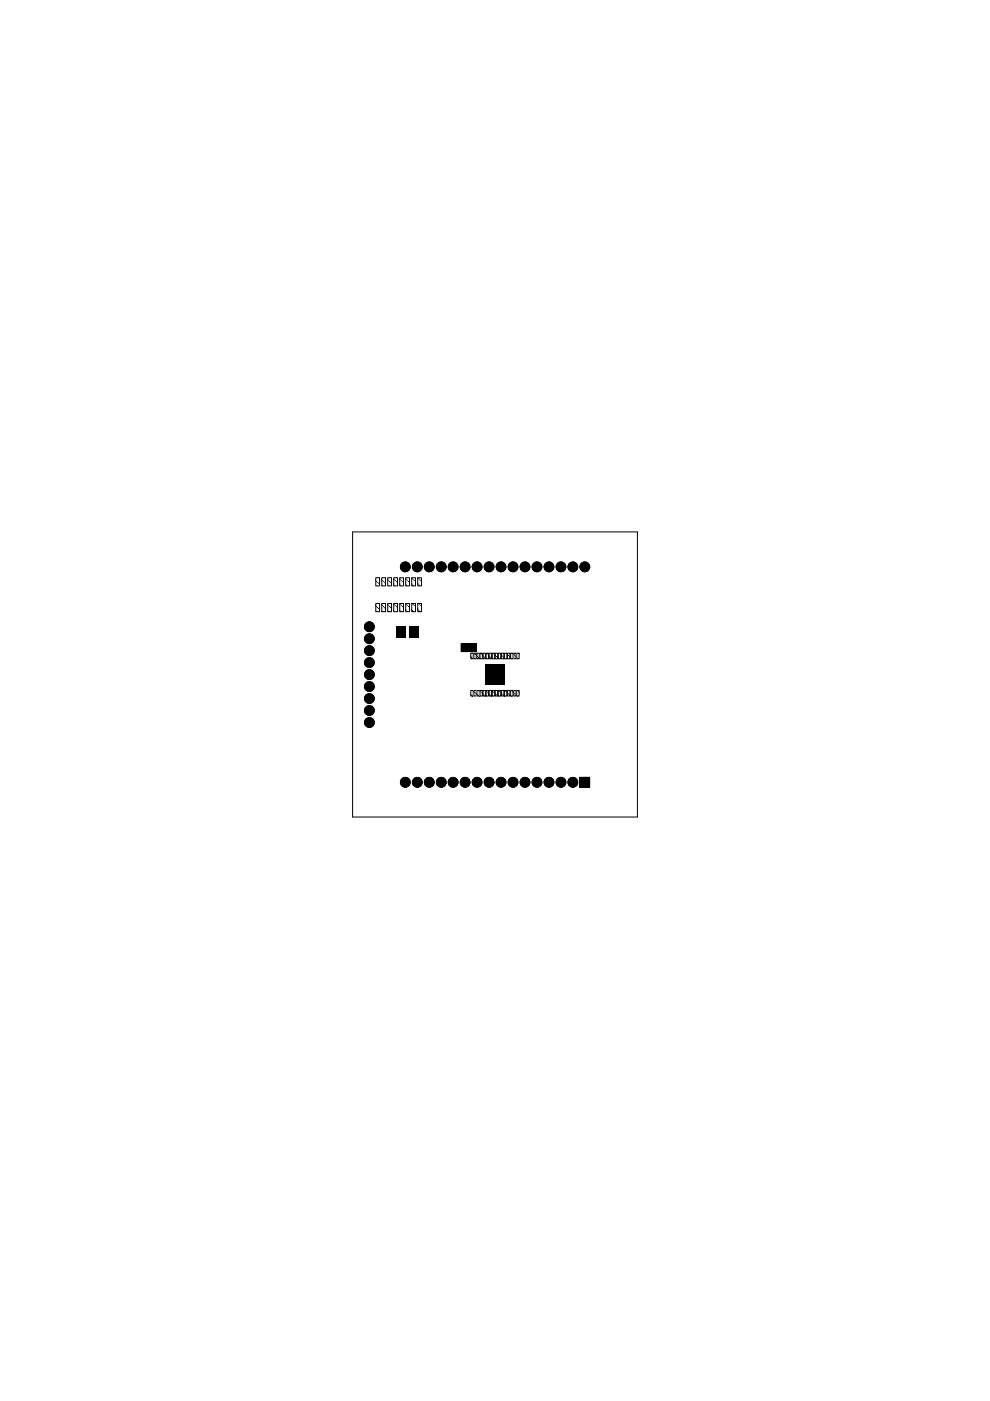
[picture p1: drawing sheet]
<svg xmlns="http://www.w3.org/2000/svg" width="210mm" height="297mm" viewBox="0 0 210 297" stroke-linecap="round" stroke-linejoin="round" font-family="sans-serif">
<g fill="#000" stroke="#000" stroke-width=".21">
<path d="M79.7 128h.8v1.7h-.8zM79.7 122.5h.8v1.7h-.8zM80.9 128h.8v1.7h-.8zM80.9 122.5h.8v1.7h-.8zM82.2 128h.8v1.7h-.8zM82.2 122.5h.8v1.7h-.8zM83.5 128h.8v1.7h-.8zM83.5 122.5h.8v1.7h-.8zM84.8 128h.8v1.7h-.8zM84.8 122.5h.8v1.7h-.8zM84.1 132.9h1.8v2.2h-1.8zM86 128h.8v1.7h-.8z"/>
<path d="M86 122.5h.8v1.7h-.8zM87.3 128h.8v1.7h-.8zM87.3 122.5h.8v1.7h-.8zM86.9 132.9h1.8v2.2h-1.8zM88.6 128h.8v1.7h-.8zM88.6 122.5h.8v1.7h-.8zM97.8 136.5h1.5v1.7h-1.5zM99.8 138.5h.5v1.2h-.5zM99.5 136.5h1.4v1.7h-1.4zM100.5 138.5h.5v1.2h-.5zM101.1 138.5h.5v1.2h-.5zM101.8 138.5h.5v1.2h-.5z"/>
<path d="M102.4 138.5h.5v1.2h-.5zM103.1 138.5h.5v1.2h-.5zM103.7 138.5h.5v1.2h-.5zM104.4 138.5h.5v1.2h-.5zM105 138.5h.5v1.2h-.5zM105.7 138.5h.5v1.2h-.5zM106.3 138.5h.5v1.2h-.5zM107 138.5h.5v1.2h-.5zM107.6 138.5h.5v1.2h-.5zM108.3 138.5h.5v1.2h-.5zM108.9 138.5h.5v1.2h-.5zM109.6 138.5h.5v1.2h-.5z"/>
<path d="M99.8 146.4h.5v1.2h-.5zM100.5 146.4h.5v1.2h-.5zM101.1 146.4h.5v1.2h-.5zM101.8 146.4h.5v1.2h-.5zM102.4 146.4h.5v1.2h-.5zM103.1 146.4h.5v1.2h-.5zM103.7 146.4h.5v1.2h-.5zM104.4 146.4h.5v1.2h-.5zM105 146.4h.5v1.2h-.5zM105.7 146.4h.5v1.2h-.5zM106.3 146.4h.5v1.2h-.5zM103 141h3.9v4.1h-3.9z"/>
<path d="M107 146.4h.5v1.2h-.5zM107.6 146.4h.5v1.2h-.5zM108.3 146.4h.5v1.2h-.5zM108.9 146.4h.5v1.2h-.5zM109.6 146.4h.5v1.2h-.5zM122.9 164.8h2.1v2.1h-2.1z"/>
</g>
<g fill="#000" stroke="#000" stroke-width=".21">
<circle cx="78.3" cy="135.4" r="1.04"/>
<circle cx="78.3" cy="137.9" r="1.04"/>
<circle cx="78.3" cy="132.9" r="1.04"/>
<circle cx="85.9" cy="120.2" r="1.04"/>
<circle cx="88.5" cy="120.2" r="1.04"/>
<circle cx="91" cy="120.2" r="1.04"/>
<circle cx="93.6" cy="120.2" r="1.04"/>
<circle cx="96.1" cy="120.2" r="1.04"/>
<circle cx="98.6" cy="120.2" r="1.04"/>
<circle cx="101.2" cy="120.2" r="1.04"/>
<circle cx="103.7" cy="120.2" r="1.04"/>
<circle cx="106.2" cy="120.2" r="1.04"/>
<circle cx="108.8" cy="120.2" r="1.04"/>
<circle cx="111.3" cy="120.2" r="1.04"/>
<circle cx="113.9" cy="120.2" r="1.04"/>
<circle cx="116.4" cy="120.2" r="1.04"/>
<circle cx="118.9" cy="120.2" r="1.04"/>
<circle cx="121.5" cy="120.2" r="1.04"/>
<circle cx="124" cy="120.2" r="1.04"/>
<circle cx="78.3" cy="145.6" r="1.04"/>
<circle cx="78.3" cy="143" r="1.04"/>
<circle cx="78.3" cy="140.5" r="1.04"/>
<circle cx="78.3" cy="148.1" r="1.04"/>
<circle cx="78.3" cy="150.6" r="1.04"/>
<circle cx="78.3" cy="153.2" r="1.04"/>
<circle cx="85.9" cy="165.9" r="1.04"/>
<circle cx="88.5" cy="165.9" r="1.04"/>
<circle cx="91" cy="165.9" r="1.04"/>
<circle cx="93.6" cy="165.9" r="1.04"/>
<circle cx="96.1" cy="165.9" r="1.04"/>
<circle cx="98.6" cy="165.9" r="1.04"/>
<circle cx="101.2" cy="165.9" r="1.04"/>
<circle cx="103.7" cy="165.9" r="1.04"/>
<circle cx="106.2" cy="165.9" r="1.04"/>
<circle cx="108.8" cy="165.9" r="1.04"/>
<circle cx="111.3" cy="165.9" r="1.04"/>
<circle cx="113.9" cy="165.9" r="1.04"/>
<circle cx="116.4" cy="165.9" r="1.04"/>
<circle cx="118.9" cy="165.9" r="1.04"/>
<circle cx="121.5" cy="165.9" r="1.04"/>
</g>
<path d="M74.8 112.8h60.3v60.4h-60.3z" fill="none" stroke="#000" stroke-width=".21"/>
</svg>
